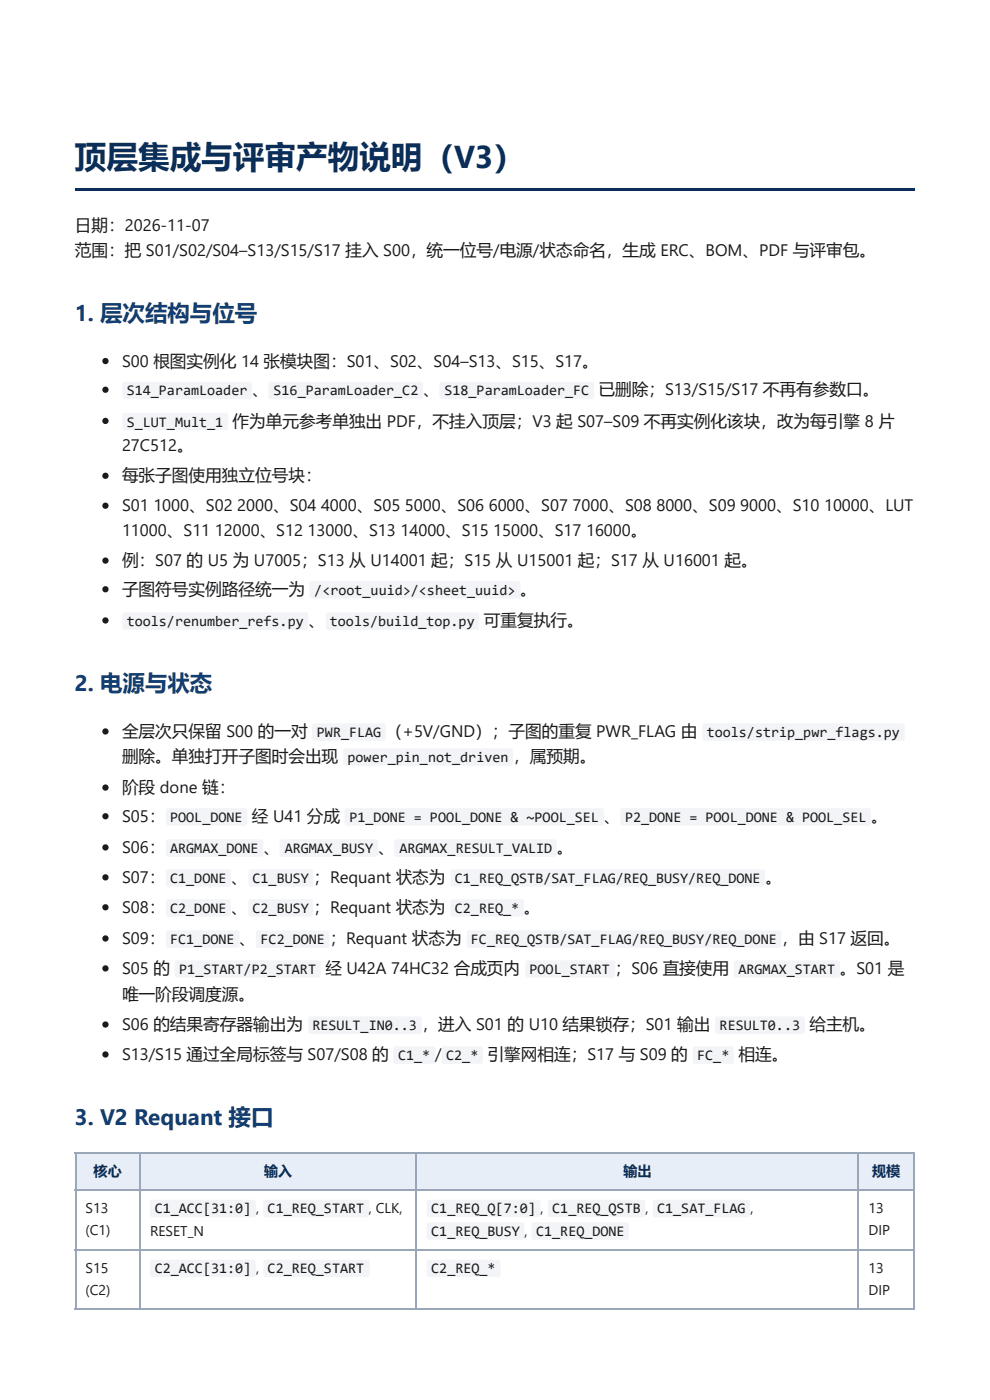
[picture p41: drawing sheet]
<svg xmlns="http://www.w3.org/2000/svg" width="210mm" height="297mm" viewBox="0 0 210 297" stroke-linecap="round" stroke-linejoin="round" font-family="sans-serif">
<defs><g id="words">
<text font-size="6.7" fill="#0b2e59" x="15.9" y="35.7">顶层集成与评审产物说明（V3）</text>
<g font-size="4.8" fill="#123f73">
<text x="15.9" y="68">1. 层次结构与位号</text>
<text x="15.9" y="146.6">2. 电源与状态</text>
<text x="15.9" y="238.7">3. V2 Requant 接口</text>
</g>
<g font-size="3.5" fill="#1a1a1a">
<text x="15.9" y="48.9">日期：2026-11-07</text>
<text x="15.9" y="54.2">范围：把 S01/S02/S04–S13/S15/S17 挂入 S00，统一位号/电源/状态命名，生成 ERC、BOM、PDF 与评审包。</text>
<text x="25.9" y="77.8">S00 根图实例化 14 张模块图：S01、S02、S04–S13、S15、S17。</text>
<text x="53.5" y="83.9">、</text>
<text x="89.7" y="83.9">、</text>
<text x="126.9" y="83.9">已删除；S13/S15/S17 不再有参数口。</text>
<text x="25.9" y="95.8">27C512。</text>
<text x="49.3" y="90.5">作为单元参考单独出 PDF，不挂入顶层；V3 起 S07–S09 不再实例化该块，改为每引擎 8 片</text>
<text x="25.9" y="102.1">每张子图使用独立位号块：</text>
<text x="25.9" y="108.5">S01</text>
<text x="25.9" y="113.8">11000、S11</text>
<text x="32.5" y="108.5">1000、S02</text>
<text x="45.5" y="113.8">12000、S12</text>
<text x="50.3" y="108.5">2000、S04</text>
<text x="65.2" y="113.8">13000、S13</text>
<text x="68.1" y="108.5">4000、S05</text>
<text x="84.9" y="113.8">14000、S15</text>
<text x="85.8" y="108.5">5000、S06</text>
<text x="103.6" y="108.5">6000、S07</text>
<text x="104.6" y="113.8">15000、S17</text>
<text x="121.4" y="108.5">7000、S08</text>
<text x="124.2" y="113.8">16000。</text>
<text x="139.2" y="108.5">8000、S09</text>
<text x="156.9" y="108.5">9000、S10</text>
<text x="174.7" y="108.5">10000、LUT</text>
<text x="25.9" y="120.1">例：S07 的 U5 为 U7005；S13 从 U14001 起；S15 从 U15001 起；S17 从 U16001 起。</text>
<text x="25.9" y="126.2">子图符号实例路径统一为</text>
<text x="110.3" y="126.2">。</text>
<text x="65.4" y="132.8">、</text>
<text x="102.6" y="132.8">可重复执行。</text>
<text x="25.9" y="156.4">全层次只保留 S00 的一对</text>
<text x="25.9" y="161.7">删除。单独打开子图时会出现</text>
<text x="81.8" y="156.4">（+5V/GND）；子图的重复 PWR_FLAG 由</text>
<text x="108.8" y="161.7">，属预期。</text>
<text x="25.9" y="168.3">阶段 done 链：</text>
<text x="25.9" y="174.4">S05：</text>
<text x="53.4" y="174.4">经 U41 分成</text>
<text x="128" y="174.4">、</text>
<text x="184.7" y="174.4">。</text>
<text x="25.9" y="181">S06：</text>
<text x="55.8" y="181">、</text>
<text x="80.1" y="181">、</text>
<text x="118.1" y="181">。</text>
<text x="25.9" y="187.3">S07：</text>
<text x="49" y="187.3">、</text>
<text x="66.5" y="187.3">；Requant 状态为</text>
<text x="162.3" y="187.3">。</text>
<text x="25.9" y="193.7">S08：</text>
<text x="49" y="193.7">、</text>
<text x="66.5" y="193.7">；Requant 状态为</text>
<text x="111.1" y="193.7">。</text>
<text x="25.9" y="200.3">S09：</text>
<text x="50.7" y="200.3">、</text>
<text x="69.9" y="200.3">；Requant 状态为</text>
<text x="165.7" y="200.3">，由 S17 返回。</text>
<text x="25.9" y="206.6">S05 的</text>
<text x="69" y="206.6">经 U42A 74HC32 合成页内</text>
<text x="130.3" y="206.6">；S06 直接使用</text>
<text x="178" y="206.6">。S01 是</text>
<text x="25.9" y="212.2">唯一阶段调度源。</text>
<text x="25.9" y="218.5">S06 的结果寄存器输出为</text>
<text x="89.4" y="218.5">，进入 S01 的 U10 结果锁存；S01 输出</text>
<text x="171.6" y="218.5">给主机。</text>
<text x="25.9" y="224.9">S13/S15 通过全局标签与 S07/S08 的</text>
<text x="92.2" y="224.9">/</text>
<text x="103.4" y="224.9">引擎网相连；S17 与 S09 的</text>
<text x="156.6" y="224.9">相连。</text>
</g>
<g font-size="3.1" fill="#1a1a1a">
<text x="26.9" y="83.9">S14_ParamLoader</text>
<text x="58" y="83.9">S16_ParamLoader_C2</text>
<text x="94.2" y="83.9">S18_ParamLoader_FC</text>
<text x="26.9" y="90.5">S_LUT_Mult_1</text>
<text x="66.6" y="126.2">/&lt;root_uuid&gt;/&lt;sheet_uuid&gt;</text>
<text x="26.9" y="132.8">tools/renumber_refs.py</text>
<text x="69.9" y="132.8">tools/build_top.py</text>
<text x="67.2" y="156.4">PWR_FLAG</text>
<text x="73.7" y="161.7">power_pin_not_driven</text>
<text x="149.8" y="156.4">tools/strip_pwr_flags.py</text>
<text x="36.1" y="174.4">POOL_DONE</text>
<text x="74.1" y="174.4">P1_DONE = POOL_DONE &amp; ~POOL_SEL</text>
<text x="132.5" y="174.4">P2_DONE = POOL_DONE &amp; POOL_SEL</text>
<text x="36.1" y="181">ARGMAX_DONE</text>
<text x="60.4" y="181">ARGMAX_BUSY</text>
<text x="84.7" y="181">ARGMAX_RESULT_VALID</text>
<text x="36.1" y="187.3">C1_DONE</text>
<text x="53.5" y="187.3">C1_BUSY</text>
<text x="96.4" y="187.3">C1_REQ_QSTB/SAT_FLAG/REQ_BUSY/REQ_DONE</text>
<text x="36.1" y="193.7">C2_DONE</text>
<text x="53.5" y="193.7">C2_BUSY</text>
<text x="96.4" y="193.7">C2_REQ_*</text>
<text x="36.1" y="200.3">FC1_DONE</text>
<text x="55.2" y="200.3">FC2_DONE</text>
<text x="99.8" y="200.3">FC_REQ_QSTB/SAT_FLAG/REQ_BUSY/REQ_DONE</text>
<text x="38" y="206.6">P1_START/P2_START</text>
<text x="112.3" y="206.6">POOL_START</text>
<text x="156.6" y="206.6">ARGMAX_START</text>
<text x="66.2" y="218.5">RESULT_IN0..3</text>
<text x="152.6" y="218.5">RESULT0..3</text>
<text x="84.4" y="224.9">C1_*</text>
<text x="94.6" y="224.9">C2_*</text>
<text x="147.8" y="224.9">FC_*</text>
<text x="32.8" y="257.4">C1_ACC[31:0]</text>
<text x="56.7" y="257.4">C1_REQ_START ,</text>
<text x="91.4" y="257.4">C1_REQ_Q[7:0]</text>
<text x="117.1" y="257.4">C1_REQ_QSTB</text>
<text x="139.3" y="257.4">C1_SAT_FLAG</text>
<text x="91.4" y="262.2">C1_REQ_BUSY</text>
<text x="113.7" y="262.2">C1_REQ_DONE</text>
<text x="32.8" y="270.1">C2_ACC[31:0]</text>
<text x="56.7" y="270.1">C2_REQ_START</text>
<text x="91.4" y="270.1">C2_REQ_*</text>
</g>
<g font-size="3" fill="#0b2e59">
<text x="19.8" y="249.5">核心</text>
<text x="56" y="249.5">输入</text>
<text x="132.2" y="249.5">输出</text>
<text x="184.9" y="249.5">规模</text>
</g>
<g font-size="3" fill="#1a1a1a">
<text x="18.1" y="257.4">S13</text>
<text x="54.3" y="257.4">,</text>
<text x="79.7" y="257.4">CLK,</text>
<text x="114.6" y="257.4">,</text>
<text x="136.9" y="257.4">,</text>
<text x="159.1" y="257.4">,</text>
<text x="184.1" y="257.4">13</text>
<text x="18.1" y="261.9">(C1)</text>
<text x="31.8" y="262.2">RESET_N</text>
<text x="111.2" y="262.2">,</text>
<text x="184.1" y="261.9">DIP</text>
<text x="18.1" y="270.1">S15</text>
<text x="18.1" y="274.6">(C2)</text>
<text x="54.3" y="270.1">,</text>
<text x="184.1" y="270.1">13</text>
<text x="184.1" y="274.6">DIP</text>
</g>
</g></defs>
<path d="M15.9 40h178v.5h-178z" fill="#0b2e59"/>
<g fill="#e8eef7">
<path d="M16.1 244.5h13.5v7.9h-13.5z"/>
<path d="M29.6 244.5h58.8v7.9h-58.8z"/>
<path d="M88.4 244.5h93.6v7.9h-93.6z"/>
<path d="M182 244.5h11.9v7.9h-11.9z"/>
</g>
<path d="M15.9 244.6h178M15.9 252.5h178M16 244.5v33.3M29.8 244.5v33.3M88.2 244.5v33.3M181.9 244.5v33.3M15.9 265.2h178M15.9 277.7h178" fill="none" stroke="#9aa7b8" stroke-width=".26"/>
<path d="M193.8 244.5v33.3" fill="none" stroke="#9aa7b8" stroke-width=".25"/>
<g fill="#1a1a1a">
<circle cx="22.4" cy="76.6" r=".66"/>
<circle cx="22.4" cy="82.7" r=".66"/>
</g>
<g fill="#f2f4f7">
<path d="M26.1 81.1l.4-.1h26.5l.4 .4v2.8l-.2 .4-.3 .1h-26.5l-.4-.3-.1-.3v-2.6z"/>
<path d="M57 81.1l.4-.1h31.8l.3 .1 .2 .3v2.7l-.2 .4-.3 .2h-31.8l-.3-.1-.2-.4v-2.7z"/>
<path d="M93.3 81.1l.4-.1h31.7l.3 .1 .2 .3v2.7l-.1 .4-.4 .2h-31.7l-.3-.1-.3-.4v-2.7z"/>
</g>
<circle cx="22.4" cy="89.3" r=".66" fill="#1a1a1a"/>
<path d="M26.1 87.7l.4-.1h21.5l.4 .4v2.9l-.2 .3-.3 .1h-21.5l-.4-.3-.1-.2v-2.7z" fill="#f2f4f7"/>
<g fill="#1a1a1a">
<circle cx="22.4" cy="100.9" r=".66"/>
<circle cx="22.4" cy="107.3" r=".66"/>
<circle cx="22.4" cy="118.9" r=".66"/>
<circle cx="22.4" cy="125" r=".66"/>
</g>
<path d="M65.8 123.5l.3-.2h43.7l.3 .1 .2 .3v2.8l-.1 .3-.4 .2h-43.7l-.2-.1-.3-.3v-2.8z" fill="#f2f4f7"/>
<circle cx="22.4" cy="131.6" r=".66" fill="#1a1a1a"/>
<g fill="#f2f4f7">
<path d="M26.1 130.1l.4-.2h38.3l.3 .1 .2 .3 .1 2.8-.2 .4-.4 .1h-38.3l-.3-.1-.3-.3v-2.8z"/>
<path d="M69.2 130.1l.4-.2h31.5l.3 .1 .2 .3v2.8l-.2 .4-.3 .1h-31.5l-.3-.1-.2-.3v-2.8z"/>
</g>
<circle cx="22.4" cy="155.2" r=".66" fill="#1a1a1a"/>
<g fill="#f2f4f7">
<path d="M66.3 153.6l.4-.1h14.6l.4 .4v2.8l-.2 .4-.3 .1h-14.6l-.4-.3-.1-.3v-2.6z"/>
<path d="M149.1 153.6l.4-.1h41.8h.3l.2 .4v2.7l-.1 .4-.4 .2h-41.8l-.3-.1-.2-.4v-2.7z"/>
<path d="M72.9 158.9l.4-.1h34.9h.3l.2 .4v2.7l-.1 .4-.4 .2h-34.9l-.3-.1-.2-.4v-2.7z"/>
</g>
<g fill="#1a1a1a">
<circle cx="22.4" cy="167.1" r=".66"/>
<circle cx="22.4" cy="173.2" r=".66"/>
</g>
<g fill="#f2f4f7">
<path d="M35.3 171.6l.4-.1h16.3l.4 .4v2.8l-.2 .4-.3 .1-16.3-.1-.3-.2-.1-.3v-2.6z"/>
<path d="M73.2 171.6l.4-.1h53.9h.3l.2 .4 .1 2.7-.2 .4-.4 .2h-53.9l-.3-.1-.3-.4v-2.7z"/>
<path d="M131.7 171.6l.3-.1h52.1h.3l.3 .4v2.7l-.2 .4-.4 .2h-52.1l-.3-.1-.2-.4v-2.7z"/>
</g>
<circle cx="22.4" cy="179.8" r=".66" fill="#1a1a1a"/>
<g fill="#f2f4f7">
<path d="M35.3 178.2l.4-.1h19.7l.4 .4v2.8l-.2 .4-.3 .1h-19.7l-.3-.3-.1-.3v-2.6z"/>
<path d="M59.4 178.2l.4-.1h19.9l.5 .4v2.8l-.3 .4-.3 .1h-19.9l-.3-.3-.1-.3v-2.6z"/>
<path d="M83.8 178.2l.3-.1h33.4l.3 .1 .2 .3v2.7l-.2 .4-.3 .2h-33.4l-.3-.1-.2-.4v-2.7z"/>
</g>
<circle cx="22.4" cy="186.1" r=".66" fill="#1a1a1a"/>
<g fill="#f2f4f7">
<path d="M35.3 184.6l.4-.2h12.8l.4 .4v2.9l-.2 .3-.3 .1h-12.8l-.3-.2-.1-.3v-2.7z"/>
<path d="M52.8 184.6l.4-.2h12.8l.4 .4v2.9l-.2 .3-.3 .1h-12.8l-.4-.2v-.3v-2.7z"/>
<path d="M95.7 184.6l.3-.2h65.7l.3 .1 .2 .3v2.8l-.2 .4-.3 .1h-65.7l-.3-.1-.2-.3v-2.8z"/>
</g>
<circle cx="22.4" cy="192.5" r=".66" fill="#1a1a1a"/>
<g fill="#f2f4f7">
<path d="M35.3 190.9l.4-.1h12.8l.4 .4v2.8l-.2 .4-.3 .1h-12.8l-.3-.3-.1-.3v-2.6z"/>
<path d="M52.8 190.9l.4-.1h12.8l.4 .4v2.8l-.2 .4-.3 .1h-12.8l-.4-.3v-.3v-2.6z"/>
<path d="M95.7 190.9l.3-.1h14.7l.4 .4v2.8l-.2 .4-.3 .1h-14.7l-.3-.3-.1-.3v-2.6z"/>
</g>
<circle cx="22.4" cy="199.1" r=".66" fill="#1a1a1a"/>
<g fill="#f2f4f7">
<path d="M35.3 197.5l.4-.1h14.7l.4 .4v2.9l-.2 .3-.3 .1h-14.7l-.3-.3-.1-.2v-2.7z"/>
<path d="M54.4 197.5l.4-.1h14.6l.4 .4v2.9l-.2 .3-.3 .1h-14.6l-.4-.3-.1-.2v-2.7z"/>
<path d="M99.1 197.5l.4-.1h65.6l.3 .1 .2 .3v2.8l-.1 .3-.4 .2h-65.6l-.3-.1-.2-.3v-2.8z"/>
</g>
<circle cx="22.4" cy="205.4" r=".66" fill="#1a1a1a"/>
<g fill="#f2f4f7">
<path d="M37.2 203.9l.4-.2h30l.4 .5v2.8l-.2 .3-.3 .1h-30l-.4-.2-.1-.3v-2.6z"/>
<path d="M111.5 203.9l.4-.2h18.1l.4 .5v2.8l-.2 .3-.3 .1h-18.1l-.3-.2-.1-.3v-2.6z"/>
<path d="M155.7 203.9l.4-.2h21.5l.5 .5v2.8l-.3 .3-.3 .1h-21.5l-.3-.2-.1-.3v-2.6z"/>
</g>
<circle cx="22.4" cy="217.4" r=".66" fill="#1a1a1a"/>
<g fill="#f2f4f7">
<path d="M65.5 215.8l.4-.2h23.1l.4 .5v2.8l-.2 .4h-.3h-23.1l-.4-.2v-.3v-2.6z"/>
<path d="M151.8 215.8l.3-.2h18.1l.4 .5v2.8l-.2 .4h-.3h-18.1l-.3-.2-.1-.3v-2.6z"/>
</g>
<circle cx="22.4" cy="223.7" r=".66" fill="#1a1a1a"/>
<g fill="#f2f4f7">
<path d="M83.5 222.1l.4-.1h8.1l.3 .5v2.9l-.5 .3-8.1-.1-.4-.4v-2.7z"/>
<path d="M93.8 222.1l.4-.1h7.9l.3 .5v2.9l-.5 .3-7.9-.1-.3-.4v-2.7z"/>
<path d="M147 222.1l.4-.1h7.8l.4 .5-.1 2.9-.5 .3-7.8-.1-.4-.4v-2.7z"/>
<path d="M31.9 254.7l.4-.2h21.5l.4 .5v2.8l-.2 .3-.3 .1h-21.5l-.4-.2-.1-.3v-2.6z"/>
<path d="M56 254.7l.4-.2h21.5l.4 .5v2.8l-.2 .3-.3 .1h-21.5l-.4-.2-.1-.3v-2.6z"/>
<path d="M90.6 254.7l.4-.2h23.1l.5 .5v2.8l-.3 .3-.3 .1h-23.1l-.3-.2-.1-.3v-2.6z"/>
<path d="M116.3 254.7l.4-.2h19.7l.4 .5v2.8l-.2 .3-.3 .1h-19.7l-.4-.2v-.3v-2.6z"/>
<path d="M138.5 254.7l.4-.2h19.7l.4 .5v2.8l-.2 .3-.3 .1h-19.7l-.3-.2-.1-.3v-2.6z"/>
<path d="M90.6 259.4l.4-.1h19.7l.4 .4v2.9l-.2 .3-.3 .1h-19.7l-.3-.2-.1-.3v-2.7z"/>
<path d="M112.9 259.4l.3-.1h19.7l.4 .4v2.9l-.2 .3-.3 .1h-19.7l-.3-.2-.1-.3v-2.7z"/>
<path d="M31.9 267.4l.4-.2h21.5l.4 .5v2.8l-.2 .3-.3 .1h-21.5l-.4-.2-.1-.3v-2.6z"/>
<path d="M56 267.4l.4-.2h21.5l.4 .5v2.8l-.2 .3-.3 .1h-21.5l-.4-.2-.1-.3v-2.6z"/>
<path d="M90.6 267.4l.4-.2h14.7l.4 .5v2.8l-.2 .3-.3 .1h-14.7l-.3-.2-.1-.3v-2.6z"/>
</g>
<use href="#words"/>
</svg>
